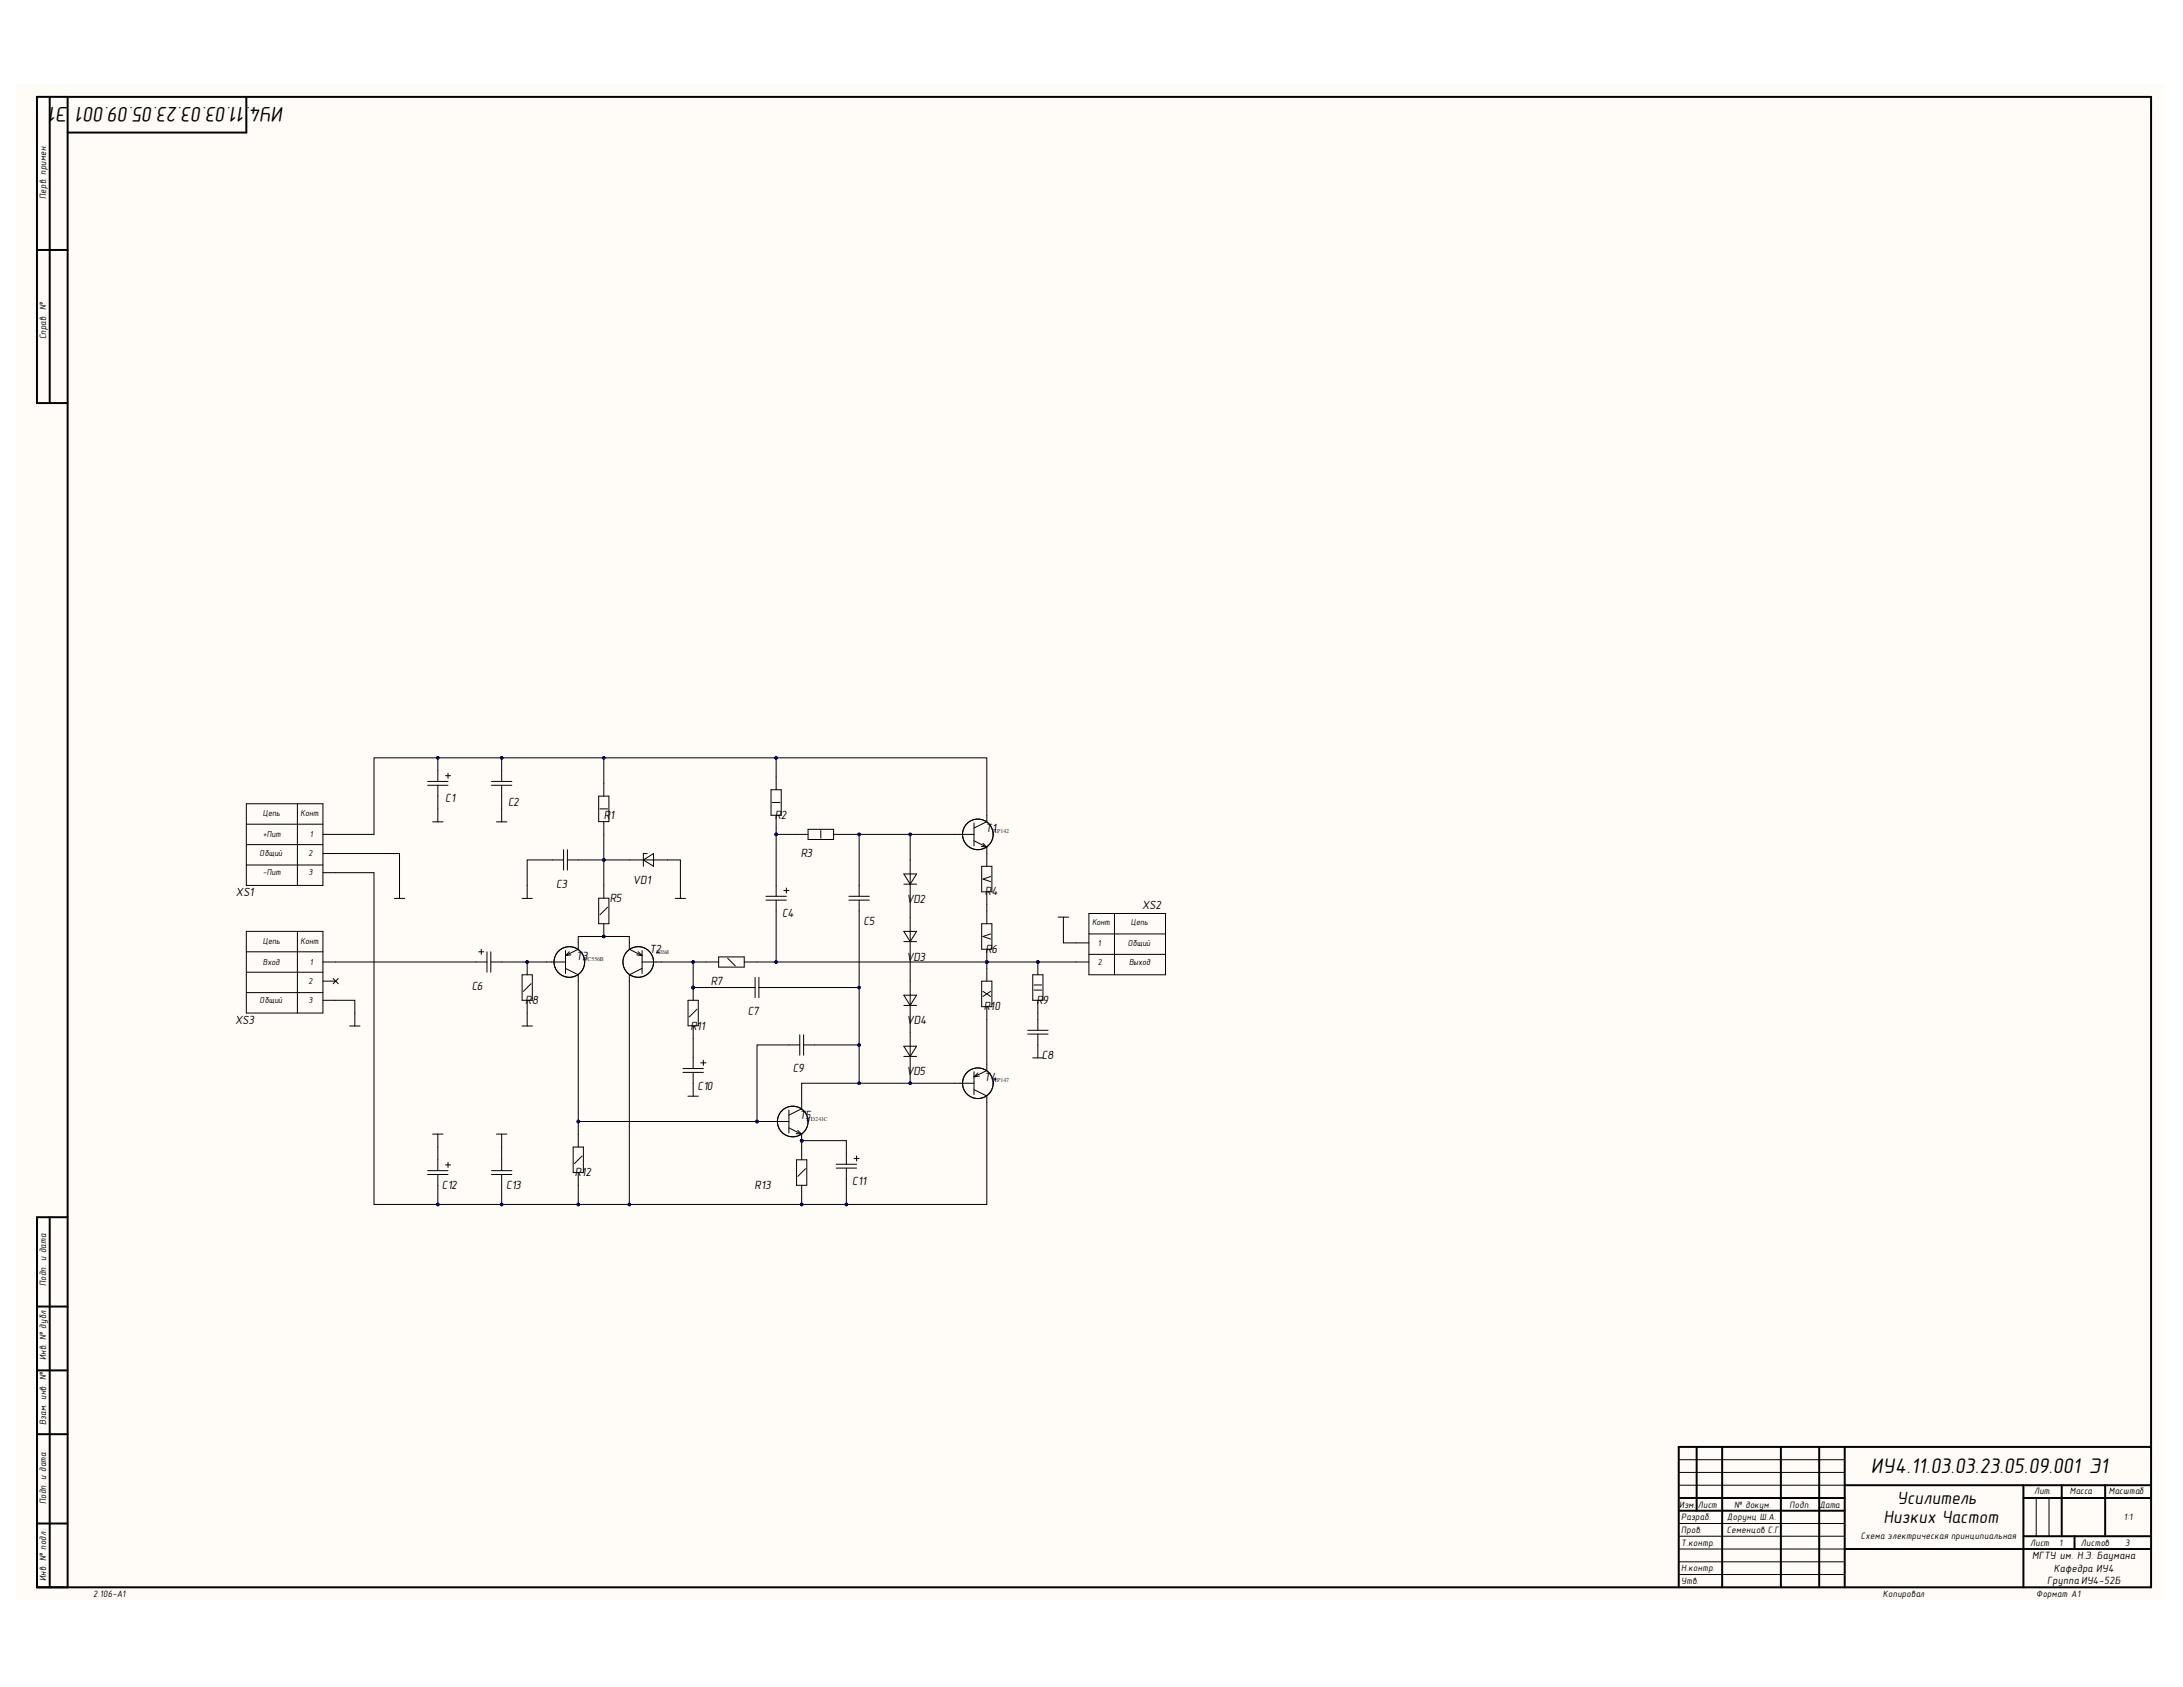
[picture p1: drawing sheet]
<svg xmlns="http://www.w3.org/2000/svg" width="279mm" height="216mm" viewBox="0 0 279 216" stroke-linecap="round" stroke-linejoin="round" font-family="sans-serif">
<defs><g id="words">
<g font-size="2.7">
<text x="31.5" y="13.7" transform="rotate(-180 31.5 13.7)">11.03.03.23.05.09.001 Э1</text>
<text x="36.4" y="13.7" transform="rotate(-180 36.4 13.7)">ИУ4.</text>
<text x="239.5" y="188.5">ИУ4.11.03.03.23.05.09.001 Э1</text>
</g>
<g font-size="2.3">
<text x="241.1" y="194.9">Низких Частот</text>
<text x="242.8" y="192.4">Усилитель</text>
</g>
<g font-size="1.5">
<text x="57" y="102.7">C1</text>
<text x="65" y="103.2">C2</text>
<text x="77.3" y="104.8">R1</text>
<text x="99.2" y="104.8">R2</text>
<text x="126.2" y="106.5">T1</text>
<text x="71.2" y="113.6">C3</text>
<text x="81" y="113.1">VD1</text>
<text x="102.5" y="109.7">R3</text>
<text x="30.2" y="114.7">XS1</text>
<text x="78" y="115.4">R5</text>
<text x="100.1" y="117.4">C4</text>
<text x="110.5" y="118.4">C5</text>
<text x="116" y="115.6">VD2</text>
<text x="126.1" y="114.6">R4</text>
<text x="146.2" y="116.3">XS2</text>
<text x="73.7" y="122.8">T3</text>
<text x="83.1" y="122">T2</text>
<text x="116" y="123">VD3</text>
<text x="126.2" y="122">R6</text>
<text x="30.1" y="131.1">XS3</text>
<text x="60.4" y="126.7">C6</text>
<text x="67.2" y="128.5">R8</text>
<text x="88.4" y="131.8">R11</text>
<text x="91" y="126">R7</text>
<text x="95.7" y="129.9">C7</text>
<text x="116" y="131.1">VD4</text>
<text x="125.9" y="129.3">R10</text>
<text x="132.7" y="128.5">R9</text>
<text x="101.5" y="137.2">C9</text>
<text x="116" y="137.6">VD5</text>
<text x="133.3" y="135.6">C8</text>
<text x="89.3" y="139.4">C10</text>
<text x="102.3" y="143.2">T5</text>
<text x="126" y="138.3">T4</text>
<text x="56.6" y="152.2">C12</text>
<text x="64.8" y="152.2">C13</text>
<text x="73.6" y="150.5">R12</text>
<text x="96.6" y="152.2">R13</text>
<text x="109.1" y="151.7">C11</text>
</g>
<g font-size="1.4">
<text x="260.1" y="199.5">МГТУ им. Н.Э. Баумана</text>
<text x="262" y="202.7">Группа ИУ4-52Б</text>
<text x="262.9" y="201.1">Кафедра ИУ4</text>
</g>
<g font-size="1.2">
<text x="5.9" y="25.4" transform="rotate(-90 5.9 25.4)">Перв. примен.</text>
<text x="5.9" y="43.4" transform="rotate(-90 5.9 43.4)">Справ. №</text>
<text x="5.9" y="164.6" transform="rotate(-90 5.9 164.6)">Подп. и дата</text>
<text x="5.9" y="174.1" transform="rotate(-90 5.9 174.1)">Инв. № дубл.</text>
<text x="5.9" y="182.4" transform="rotate(-90 5.9 182.4)">Взам. инв. №</text>
<text x="260.3" y="191.2">Лит.</text>
<text x="264.9" y="191.2">Масса</text>
<text x="269.9" y="191.2">Масштаб</text>
<text x="5.9" y="192.5" transform="rotate(-90 5.9 192.5)">Подп. и дата</text>
<text x="214.9" y="192.9">Изм.</text>
<text x="215.2" y="196.1">Пров.</text>
<text x="215.2" y="197.8">Т.контр.</text>
<text x="215.2" y="194.5">Разраб.</text>
<text x="217.3" y="192.9">Лист</text>
<text x="221" y="196.1">Семенцов С.Г.</text>
<text x="221" y="194.5">Дорунц Ш.А.</text>
<text x="222" y="192.9">№ докум.</text>
<text x="229.1" y="192.9">Подп.</text>
<text x="232.9" y="192.9">Дата</text>
<text x="238.2" y="197">Схема электрическая принципиальная</text>
<text x="259.8" y="197.8">Лист</text>
<text x="263.6" y="197.8">1</text>
<text x="266.3" y="197.8">Листов</text>
<text x="271.8" y="194.5">1:1</text>
<text x="272" y="197.8">3</text>
<text x="5.9" y="202.3" transform="rotate(-90 5.9 202.3)">Инв. № подл.</text>
<text x="215.2" y="202.7">Утв.</text>
<text x="215.2" y="201.1">Н.контр.</text>
<text x="11.9" y="204.3">2.106-A1</text>
<text x="241" y="204.3">Копировал</text>
<text x="260.6" y="204.3">Формат А1</text>
</g>
<g font-size="1.1">
<text x="33.7" y="104.5">Цепь</text>
<text x="33.7" y="107.2">+Пит</text>
<text x="38.5" y="104.5">Конт.</text>
<text x="39.7" y="107.2">1</text>
<text x="33.2" y="109.5">Общий</text>
<text x="33.7" y="112">-Пит</text>
<text x="39.5" y="109.5">2</text>
<text x="39.5" y="112">3</text>
<text x="139.8" y="118.3">Конт.</text>
<text x="144.8" y="118.3">Цепь</text>
<text x="33.7" y="120.8">Цепь</text>
<text x="33.7" y="123.5">Вход</text>
<text x="38.5" y="120.8">Конт.</text>
<text x="39.5" y="125.9">2</text>
<text x="39.7" y="123.5">1</text>
<text x="140.5" y="121">1</text>
<text x="140.5" y="123.5">2</text>
<text x="144.3" y="121">Общий</text>
<text x="144.5" y="123.5">Выход</text>
<text x="33.2" y="128.4">Общий</text>
<text x="39.5" y="128.4">3</text>
</g>
<g font-size=".8" fill="#000080">
<text x="126.9" y="106.7">TIP142</text>
<text x="74.7" y="123">BC556B</text>
<text x="103.2" y="143.4">BD241C</text>
<text x="126.9" y="138.5">TIP147</text>
</g>
<text font-size=".7" fill="#000080" x="84" y="122.1">BC556B</text>
</g></defs>
<g fill="#fffcf8">
<path d="M2.1 10.8h274.9v194h-274.9z" fill-rule="evenodd"/>
<path d="M2.1 10.8h274.9v194h-274.9z" fill-rule="evenodd"/>
</g>
<g fill="none" stroke="#000" stroke-width=".25">
<path d="M6.4 12.4v39.2M8.7 12.4h-4v39.2h4M31.5 12.4v4.6h-22.8M4.7 32h4M6.4 155.8v47.3M8.7 155.8h-4v47.3h270.6v-190.7h-266.6v190.7M4.7 167.2h4M4.7 175.4h4M4.7 183.5h4M4.7 195h4M214.9 191.7h21.2M214.9 193.3h21.2"/>
<path d="M217.2 185.2v8.1M220.4 185.2v17.9M227.9 185.2v17.9M232.8 185.2v17.9M236.1 190.1h39.2M236.1 198.2h39.2M236.1 185.2v17.9M259 191.7h16.3M259 190.1v13M259 196.6h16.3M263.9 190.1v6.5M265.5 196.6v1.6"/>
<path d="M269.4 190.1v6.5M275.3 185.2h-60.4v17.9"/>
</g>
<g fill="none" stroke="#000" stroke-width=".13">
<path d="M99.3 99.4v1.7M50.5 115h1.3M51.1 113.3v1.7M66.8 115h1.3M67.5 113.3v1.7M76.6 101.9h1.3v3.3h-1.3zM76.8 103.5h1M77.3 100.3v1.6M77.3 105.2v1.6M86.4 115h1.3M87.1 113.3v1.7M98.7 101.1h1.3v3.2h-1.3z"/>
<path d="M98.8 102.7h1M99.3 104.3v1.7M101.8 106.8h1.6M103.4 106.1h3.3v1.3h-3.3zM105.1 106.3v1M106.7 106.8h1.6M122.2 106.8h2.5M124.7 105.3v3M124.7 107.6l1.6 .8M125.6 108.3l.7 .1M125.8 107.9l.5 .5M126.3 104.3v.9l-1.6 .8"/>
<path d="M126.3 108.4v.8M135.4 117.4h1.4M136.1 117.4v1.6M44.8 131.3h1.3M45.4 129.6v1.7M66.8 131.3h1.3M67.5 129.6v1.7M88.7 138.6v1.7M122.2 138.6h2.5M124.7 137.2v2.9M124.7 139.4l1.6 .9v.8M125.2 137.3l-.5 .5"/>
<path d="M125.4 137.7l-.7 .1M126.3 136.2v.8l-1.6 .8M132.2 135.4h1.3M132.8 133.7v1.7M55.4 145.1h1.3M56 145.1v1.7M63.5 145.1h1.4M64.2 145.1v1.7M88.1 140.3h1.3M214.9 199.9h21.2M214.9 198.2h21.2M214.9 196.6h21.2"/>
<path d="M214.9 195h21.2M214.9 190.1h21.2M214.9 188.4h21.2M214.9 186.8h21.2M260.6 191.7v4.9M262.3 191.7v4.9M214.9 201.5h21.2"/>
<circle cx="125.2" cy="106.8" r="1.96"/>
<circle cx="125.2" cy="138.6" r="1.96"/>
</g>
<circle cx="67.5" cy="123.1" r=".17" fill="#000080"/>
<circle cx="67.5" cy="123.1" r=".17" fill="none" stroke="#000080" stroke-width=".13"/>
<path d="M67.5 123.1v1.7M67.5 128v1.6" fill="none" stroke="#000" stroke-width=".13"/>
<circle cx="67.5" cy="123.1" r=".17" fill="#000080"/>
<circle cx="67.5" cy="123.1" r=".17" fill="none" stroke="#000080" stroke-width=".13"/>
<path d="M66.8 124.8h1.3v3.2h-1.3zM68 125.9l-1 1M73.4 146.8h1.3v3.3h-1.3zM74 145.2v1.6M74 150.1v1.6M74.5 147.9l-1 1" fill="none" stroke="#000" stroke-width=".13"/>
<circle cx="88.7" cy="126.4" r=".17" fill="#000080"/>
<circle cx="88.7" cy="126.4" r=".17" fill="none" stroke="#000080" stroke-width=".13"/>
<path d="M88.7 126.4v1.6M88.7 131.3v1.6" fill="none" stroke="#000" stroke-width=".13"/>
<circle cx="88.7" cy="126.4" r=".17" fill="#000080"/>
<circle cx="88.7" cy="126.4" r=".17" fill="none" stroke="#000080" stroke-width=".13"/>
<path d="M88.1 128h1.3v3.3h-1.3zM89.2 129.2l-1 .9" fill="none" stroke="#000" stroke-width=".13"/>
<circle cx="77.3" cy="119.9" r=".17" fill="#000080"/>
<circle cx="77.3" cy="119.9" r=".17" fill="none" stroke="#000080" stroke-width=".13"/>
<path d="M77.3 118.2v1.7" fill="none" stroke="#000" stroke-width=".13"/>
<circle cx="77.3" cy="119.9" r=".17" fill="#000080"/>
<circle cx="77.3" cy="119.9" r=".17" fill="none" stroke="#000080" stroke-width=".13"/>
<g fill="none" stroke="#000" stroke-width=".13">
<path d="M76.6 114.9h1.3v3.3h-1.3zM77.3 113.3v1.6M77.8 116.1l-1 1M80.5 110.1h5M82.3 110.1l1.3-.9v1.7zM82.8 109.2h-.5v1.7M115.7 119.2h1.6l-.8 1.3zM116.5 117.4v4.9M69.9 123.1h2.5M72.4 121.6v3M72.4 123.9l1.6 .9v.8M72.9 121.8l-.5 .5"/>
<path d="M73.1 122.2l-.7 .1M74 120.7v.8l-1.6 .8M80.5 120.7v.8l1.7 .8M81.5 122.2l.7 .1M81.7 121.8l.5 .5M82.2 123.1h2.4M82.2 121.6v3M82.2 123.9l-1.7 .9v.8M90.3 123.1h1.7M92 122.5h3.3v1.3h-3.3zM93.1 122.6l1 1M95.3 123.1h1.6"/>
<path d="M115.7 120.5h1.6M115.7 127.4h1.6l-.8 1.3zM115.7 128.7h1.6M115.7 133.9h1.6l-.8 1.3zM115.7 135.2h1.6M116.5 125.6v4.9M116.5 132.1v4.9"/>
<circle cx="72.9" cy="123.1" r="1.96"/>
<circle cx="81.7" cy="123.1" r="1.96"/>
</g>
<circle cx="102.6" cy="146" r=".17" fill="#000080"/>
<circle cx="102.6" cy="146" r=".17" fill="none" stroke="#000080" stroke-width=".13"/>
<path d="M101 142.1v2.9M101 144.3l1.6 .9M101.9 145.1l.7 .1M102.1 144.7l.5 .5M102.6 145.2v.8" fill="none" stroke="#000" stroke-width=".13"/>
<circle cx="102.6" cy="146" r=".17" fill="#000080"/>
<circle cx="102.6" cy="146" r=".17" fill="none" stroke="#000080" stroke-width=".13"/>
<g fill="none" stroke="#000" stroke-width=".13">
<path d="M31.5 102.9h9.8v10.4h-9.8zM31.5 119.2h9.8v10.4h-9.8zM31.5 108.1h9.8M31.5 105.5h9.8M31.5 110.7h9.8M38.1 102.9v10.4M38.1 119.2v10.4M41.3 106.8h1.7M41.3 109.2h1.7M41.3 111.7h1.7M70.7 110.1h1.4M72.1 108.7v2.7"/>
<path d="M72.6 110.1h1.4M72.6 108.7v2.7M98 114.7h2.6M98 115.2h2.6M99.3 113.3v1.4M99.3 115.2v1.4M100.3 114h.7M100.6 113.6v.7M108.7 114.7h2.6M108.7 115.2h2.6M110 113.3v1.4M110 115.2v1.4"/>
<path d="M115.7 111.8h1.6l-.8 1.4zM115.7 113.2h1.6M116.5 110.1v4.8M139.4 119.5h9.8M139.4 116.9h9.8v7.9h-9.8zM142.6 116.9v7.9M31.5 121.8h9.8M31.5 124.4h9.8M31.5 127h9.8M41.3 123.1h1.7M41.3 125.6h1.7M41.3 128h1.7"/>
<path d="M60.9 123.1h1.4M61.3 121.8h.6M61.6 121.5v.6M62.3 121.8v2.6M62.8 123.1h1.4M62.8 121.8v2.6M87.4 136.8h2.6M87.4 137.2h2.6M88.7 135.4v1.4M88.7 137.2v1.4M89.7 136h.6M90 135.7v.6"/>
<path d="M95.3 126.4h1.3M96.6 125.1v2.6M97.1 126.4h1.4M97.1 125.1v2.6M101 133.7h1.4M102.4 132.4v2.6M102.9 133.7h1.3M102.9 132.4v2.6M131.5 132.3h2.6M131.5 131.9h2.6M132.8 130.5v1.4M132.8 132.3v1.4"/>
<path d="M137.7 123.1h1.7M137.7 120.7h1.7M139.4 122.1h9.8M98.5 143.5h2.5M101.9 148.4h1.4v3.3h-1.4zM102.6 141.1v.8l-1.6 .8M102.6 146.8v1.6M102.6 151.7v1.6M103.1 149.6l-1 1M107 149h2.6M107 149.5h2.6M108.3 147.6v1.4"/>
<path d="M108.3 149.5v1.4M109.3 148.3h.7M109.6 147.9v.7"/>
<circle cx="101.5" cy="143.5" r="1.96"/>
</g>
<circle cx="132.8" cy="123.1" r=".17" fill="#000080"/>
<circle cx="132.8" cy="123.1" r=".17" fill="none" stroke="#000080" stroke-width=".13"/>
<path d="M132.8 123.1v1.7M132.8 128v1.6" fill="none" stroke="#000" stroke-width=".13"/>
<circle cx="132.8" cy="123.1" r=".17" fill="#000080"/>
<circle cx="132.8" cy="123.1" r=".17" fill="none" stroke="#000080" stroke-width=".13"/>
<path d="M125.6 110.9h1.4v3.2h-1.4zM126.3 109.2v1.7M126.3 114.1v1.7M126.8 112.2l-1 .3 1 .3M125.6 125.6h1.4v3.2h-1.4zM125.8 126.9l1 .6M126.3 123.9v1.7M126.3 128.8v1.7M126.8 126.9l-1 .6M132.2 124.8h1.3v3.2h-1.3zM132.3 126.7h1M132.3 126.1h1" fill="none" stroke="#000" stroke-width=".13"/>
<circle cx="126.3" cy="123.1" r=".17" fill="#000080"/>
<circle cx="126.3" cy="123.1" r=".17" fill="none" stroke="#000080" stroke-width=".13"/>
<path d="M126.3 116.6v1.6M126.3 121.5v1.6" fill="none" stroke="#000" stroke-width=".13"/>
<circle cx="126.3" cy="123.1" r=".17" fill="#000080"/>
<circle cx="126.3" cy="123.1" r=".17" fill="none" stroke="#000080" stroke-width=".13"/>
<g fill="none" stroke="#000" stroke-width=".13">
<path d="M56 98.6v1.4M57 99.3h.7M57.3 98.9v.7M64.2 98.6v1.4M54.7 100.5h2.6M54.7 100h2.6M55.4 105.2h1.3M56 100.5v1.4M56 103.5v1.7M62.9 100.5h2.6M62.9 100h2.6M63.5 105.2h1.4"/>
<path d="M64.2 100.5v1.4M64.2 103.5v1.7M70.7 110.1h-3.2v3.2M74 110.1h3.3M85.5 110.1h1.6v3.2M125.6 118.2h1.4v3.3h-1.4zM126.8 119.5l-1 .4 1 .3M42.6 125.2l.7 .7M43.3 125.2l-.7 .7M74 120.7v-.8h6.5v.8M54.7 149.8h2.6M54.7 150.3h2.6"/>
<path d="M56 148.4v1.4M56 150.3v1.4M57 149.1h.7M57.3 148.8v.6M62.9 149.8h2.6M62.9 150.3h2.6M64.2 148.4v1.4M64.2 150.3v1.4"/>
</g>
<circle cx="77.3" cy="110.1" r=".17" fill="#000080"/>
<circle cx="77.3" cy="110.1" r=".17" fill="none" stroke="#000080" stroke-width=".13"/>
<path d="M77.3 110.1h3.2" fill="none" stroke="#000" stroke-width=".13"/>
<circle cx="77.3" cy="110.1" r=".17" fill="#000080"/>
<circle cx="77.3" cy="110.1" r=".17" fill="none" stroke="#000080" stroke-width=".13"/>
<path d="M77.3 106.8v6.5M88.7 132.9v2.5M116.5 122.3v3.3" fill="none" stroke="#000" stroke-width=".13"/>
<circle cx="77.3" cy="110.1" r=".17" fill="#000080"/>
<circle cx="77.3" cy="110.1" r=".17" fill="none" stroke="#000080" stroke-width=".13"/>
<path d="M88.7 123.1v3.3h6.6" fill="none" stroke="#000" stroke-width=".13"/>
<circle cx="88.7" cy="126.4" r=".17" fill="#000080"/>
<circle cx="88.7" cy="126.4" r=".17" fill="none" stroke="#000080" stroke-width=".13"/>
<circle cx="88.7" cy="123.1" r=".17" fill="#000080"/>
<circle cx="88.7" cy="123.1" r=".17" fill="none" stroke="#000080" stroke-width=".13"/>
<path d="M101 133.7h-4.1v9.8" fill="none" stroke="#000" stroke-width=".13"/>
<circle cx="96.9" cy="143.5" r=".16" fill="#000080"/>
<circle cx="96.9" cy="143.5" r=".16" fill="none" stroke="#000080" stroke-width=".13"/>
<path d="M126.3 123.1v.8" fill="none" stroke="#000" stroke-width=".13"/>
<circle cx="126.3" cy="123.1" r=".17" fill="#000080"/>
<circle cx="126.3" cy="123.1" r=".17" fill="none" stroke="#000080" stroke-width=".13"/>
<path d="M116.5 114.9v2.5M136.1 119v1.7h1.6M116.5 130.5v1.6M126.3 130.5v5.7M132.8 129.6v.9M102.6 146h5.7v1.6" fill="none" stroke="#000" stroke-width=".13"/>
<circle cx="102.6" cy="146" r=".17" fill="#000080"/>
<circle cx="102.6" cy="146" r=".17" fill="none" stroke="#000080" stroke-width=".13"/>
<path d="M64.2 123.1h5.7M84.6 123.1h5.7" fill="none" stroke="#000" stroke-width=".13"/>
<circle cx="88.7" cy="123.1" r=".17" fill="#000080"/>
<circle cx="88.7" cy="123.1" r=".17" fill="none" stroke="#000080" stroke-width=".13"/>
<path d="M126.3 115.8v.8M43 128h2.4v1.6M43 123.1h17.9M96.9 143.5h1.6" fill="none" stroke="#000" stroke-width=".13"/>
<circle cx="96.9" cy="143.5" r=".16" fill="#000080"/>
<circle cx="96.9" cy="143.5" r=".16" fill="none" stroke="#000080" stroke-width=".13"/>
<path d="M74 125.6v17.9" fill="none" stroke="#000" stroke-width=".13"/>
<circle cx="74" cy="143.5" r=".17" fill="#000080"/>
<circle cx="74" cy="143.5" r=".17" fill="none" stroke="#000080" stroke-width=".13"/>
<path d="M74 151.7v2.4h6.5" fill="none" stroke="#000" stroke-width=".13"/>
<circle cx="74" cy="154.1" r=".17" fill="#000080"/>
<circle cx="74" cy="154.1" r=".17" fill="none" stroke="#000080" stroke-width=".13"/>
<circle cx="80.5" cy="154.1" r=".16" fill="#000080"/>
<circle cx="80.5" cy="154.1" r=".16" fill="none" stroke="#000080" stroke-width=".13"/>
<path d="M102.6 146v.8" fill="none" stroke="#000" stroke-width=".13"/>
<circle cx="102.6" cy="146" r=".17" fill="#000080"/>
<circle cx="102.6" cy="146" r=".17" fill="none" stroke="#000080" stroke-width=".13"/>
<path d="M108.3 150.9v3.2" fill="none" stroke="#000" stroke-width=".13"/>
<circle cx="108.3" cy="154.1" r=".17" fill="#000080"/>
<circle cx="108.3" cy="154.1" r=".17" fill="none" stroke="#000080" stroke-width=".13"/>
<path d="M110 116.6v9.8h-11.5" fill="none" stroke="#000" stroke-width=".13"/>
<circle cx="110" cy="126.4" r=".17" fill="#000080"/>
<circle cx="110" cy="126.4" r=".17" fill="none" stroke="#000080" stroke-width=".13"/>
<path d="M101.8 106.8h-2.5v6.5" fill="none" stroke="#000" stroke-width=".13"/>
<circle cx="99.3" cy="106.8" r=".17" fill="#000080"/>
<circle cx="99.3" cy="106.8" r=".17" fill="none" stroke="#000080" stroke-width=".13"/>
<path d="M99.3 116.6v6.5" fill="none" stroke="#000" stroke-width=".13"/>
<circle cx="99.3" cy="123.1" r=".17" fill="#000080"/>
<circle cx="99.3" cy="123.1" r=".17" fill="none" stroke="#000080" stroke-width=".13"/>
<path d="M99.3 106v.8" fill="none" stroke="#000" stroke-width=".13"/>
<circle cx="99.3" cy="106.8" r=".17" fill="#000080"/>
<circle cx="99.3" cy="106.8" r=".17" fill="none" stroke="#000080" stroke-width=".13"/>
<path d="M99.3 97v2.4" fill="none" stroke="#000" stroke-width=".13"/>
<circle cx="99.3" cy="97" r=".17" fill="#000080"/>
<circle cx="99.3" cy="97" r=".17" fill="none" stroke="#000080" stroke-width=".13"/>
<path d="M110 106.8v6.5" fill="none" stroke="#000" stroke-width=".13"/>
<circle cx="110" cy="106.8" r=".17" fill="#000080"/>
<circle cx="110" cy="106.8" r=".17" fill="none" stroke="#000080" stroke-width=".13"/>
<path d="M104.2 133.7h5.8" fill="none" stroke="#000" stroke-width=".13"/>
<circle cx="110" cy="133.7" r=".17" fill="#000080"/>
<circle cx="110" cy="133.7" r=".17" fill="none" stroke="#000080" stroke-width=".13"/>
<path d="M110 126.4v12.2" fill="none" stroke="#000" stroke-width=".13"/>
<circle cx="110" cy="138.6" r=".17" fill="#000080"/>
<circle cx="110" cy="138.6" r=".17" fill="none" stroke="#000080" stroke-width=".13"/>
<circle cx="110" cy="133.7" r=".17" fill="#000080"/>
<circle cx="110" cy="133.7" r=".17" fill="none" stroke="#000080" stroke-width=".13"/>
<circle cx="110" cy="126.4" r=".17" fill="#000080"/>
<circle cx="110" cy="126.4" r=".17" fill="none" stroke="#000080" stroke-width=".13"/>
<path d="M108.3 106.8h13.9" fill="none" stroke="#000" stroke-width=".13"/>
<circle cx="110" cy="106.8" r=".17" fill="#000080"/>
<circle cx="110" cy="106.8" r=".17" fill="none" stroke="#000080" stroke-width=".13"/>
<circle cx="116.5" cy="106.8" r=".17" fill="#000080"/>
<circle cx="116.5" cy="106.8" r=".17" fill="none" stroke="#000080" stroke-width=".13"/>
<path d="M116.5 137v1.6" fill="none" stroke="#000" stroke-width=".13"/>
<circle cx="116.5" cy="138.6" r=".17" fill="#000080"/>
<circle cx="116.5" cy="138.6" r=".17" fill="none" stroke="#000080" stroke-width=".13"/>
<path d="M116.5 106.8v3.3" fill="none" stroke="#000" stroke-width=".13"/>
<circle cx="116.5" cy="106.8" r=".17" fill="#000080"/>
<circle cx="116.5" cy="106.8" r=".17" fill="none" stroke="#000080" stroke-width=".13"/>
<path d="M122.2 138.6h-19.6v2.5" fill="none" stroke="#000" stroke-width=".13"/>
<circle cx="110" cy="138.6" r=".17" fill="#000080"/>
<circle cx="110" cy="138.6" r=".17" fill="none" stroke="#000080" stroke-width=".13"/>
<circle cx="116.5" cy="138.6" r=".17" fill="#000080"/>
<circle cx="116.5" cy="138.6" r=".17" fill="none" stroke="#000080" stroke-width=".13"/>
<path d="M96.9 123.1h40.8" fill="none" stroke="#000" stroke-width=".13"/>
<circle cx="99.3" cy="123.1" r=".17" fill="#000080"/>
<circle cx="99.3" cy="123.1" r=".17" fill="none" stroke="#000080" stroke-width=".13"/>
<circle cx="126.3" cy="123.1" r=".17" fill="#000080"/>
<circle cx="126.3" cy="123.1" r=".17" fill="none" stroke="#000080" stroke-width=".13"/>
<circle cx="132.8" cy="123.1" r=".17" fill="#000080"/>
<circle cx="132.8" cy="123.1" r=".17" fill="none" stroke="#000080" stroke-width=".13"/>
<path d="M77.3 100.3v-3.3h49v7.3" fill="none" stroke="#000" stroke-width=".13"/>
<circle cx="99.3" cy="97" r=".17" fill="#000080"/>
<circle cx="99.3" cy="97" r=".17" fill="none" stroke="#000080" stroke-width=".13"/>
<circle cx="77.3" cy="97" r=".17" fill="#000080"/>
<circle cx="77.3" cy="97" r=".17" fill="none" stroke="#000080" stroke-width=".13"/>
<path d="M56 101.9v1.6M64.2 101.9v1.6M80.5 125.6v28.5h45.8v-13M56 146.8v1.6M64.2 146.8v1.6" fill="none" stroke="#000" stroke-width=".13"/>
<circle cx="80.5" cy="154.1" r=".16" fill="#000080"/>
<circle cx="80.5" cy="154.1" r=".16" fill="none" stroke="#000080" stroke-width=".13"/>
<circle cx="102.6" cy="154.1" r=".17" fill="#000080"/>
<circle cx="102.6" cy="154.1" r=".17" fill="none" stroke="#000080" stroke-width=".13"/>
<circle cx="108.3" cy="154.1" r=".17" fill="#000080"/>
<circle cx="108.3" cy="154.1" r=".17" fill="none" stroke="#000080" stroke-width=".13"/>
<path d="M102.6 153.3v.8" fill="none" stroke="#000" stroke-width=".13"/>
<circle cx="102.6" cy="154.1" r=".17" fill="#000080"/>
<circle cx="102.6" cy="154.1" r=".17" fill="none" stroke="#000080" stroke-width=".13"/>
<path d="M56 97v1.6M43 109.2h8.1v4.1" fill="none" stroke="#000" stroke-width=".13"/>
<circle cx="56" cy="97" r=".17" fill="#000080"/>
<circle cx="56" cy="97" r=".17" fill="none" stroke="#000080" stroke-width=".13"/>
<path d="M77.3 97h-29.4v9.8h-4.9" fill="none" stroke="#000" stroke-width=".13"/>
<circle cx="77.3" cy="97" r=".17" fill="#000080"/>
<circle cx="77.3" cy="97" r=".17" fill="none" stroke="#000080" stroke-width=".13"/>
<circle cx="64.2" cy="97" r=".17" fill="#000080"/>
<circle cx="64.2" cy="97" r=".17" fill="none" stroke="#000080" stroke-width=".13"/>
<circle cx="56" cy="97" r=".17" fill="#000080"/>
<circle cx="56" cy="97" r=".17" fill="none" stroke="#000080" stroke-width=".13"/>
<path d="M64.2 97v1.6" fill="none" stroke="#000" stroke-width=".13"/>
<circle cx="64.2" cy="97" r=".17" fill="#000080"/>
<circle cx="64.2" cy="97" r=".17" fill="none" stroke="#000080" stroke-width=".13"/>
<path d="M56 151.7v2.4" fill="none" stroke="#000" stroke-width=".13"/>
<circle cx="56" cy="154.1" r=".17" fill="#000080"/>
<circle cx="56" cy="154.1" r=".17" fill="none" stroke="#000080" stroke-width=".13"/>
<path d="M43 111.7h4.9v42.4h26.1" fill="none" stroke="#000" stroke-width=".13"/>
<circle cx="56" cy="154.1" r=".17" fill="#000080"/>
<circle cx="56" cy="154.1" r=".17" fill="none" stroke="#000080" stroke-width=".13"/>
<circle cx="64.2" cy="154.1" r=".17" fill="#000080"/>
<circle cx="64.2" cy="154.1" r=".17" fill="none" stroke="#000080" stroke-width=".13"/>
<circle cx="74" cy="154.1" r=".17" fill="#000080"/>
<circle cx="74" cy="154.1" r=".17" fill="none" stroke="#000080" stroke-width=".13"/>
<path d="M64.2 151.7v2.4" fill="none" stroke="#000" stroke-width=".13"/>
<circle cx="64.2" cy="154.1" r=".17" fill="#000080"/>
<circle cx="64.2" cy="154.1" r=".17" fill="none" stroke="#000080" stroke-width=".13"/>
<path d="M96.9 143.5h-22.9v1.7" fill="none" stroke="#000" stroke-width=".13"/>
<circle cx="96.9" cy="143.5" r=".16" fill="#000080"/>
<circle cx="96.9" cy="143.5" r=".16" fill="none" stroke="#000080" stroke-width=".13"/>
<circle cx="74" cy="143.5" r=".17" fill="#000080"/>
<circle cx="74" cy="143.5" r=".17" fill="none" stroke="#000080" stroke-width=".13"/>
<use href="#words"/>
</svg>
